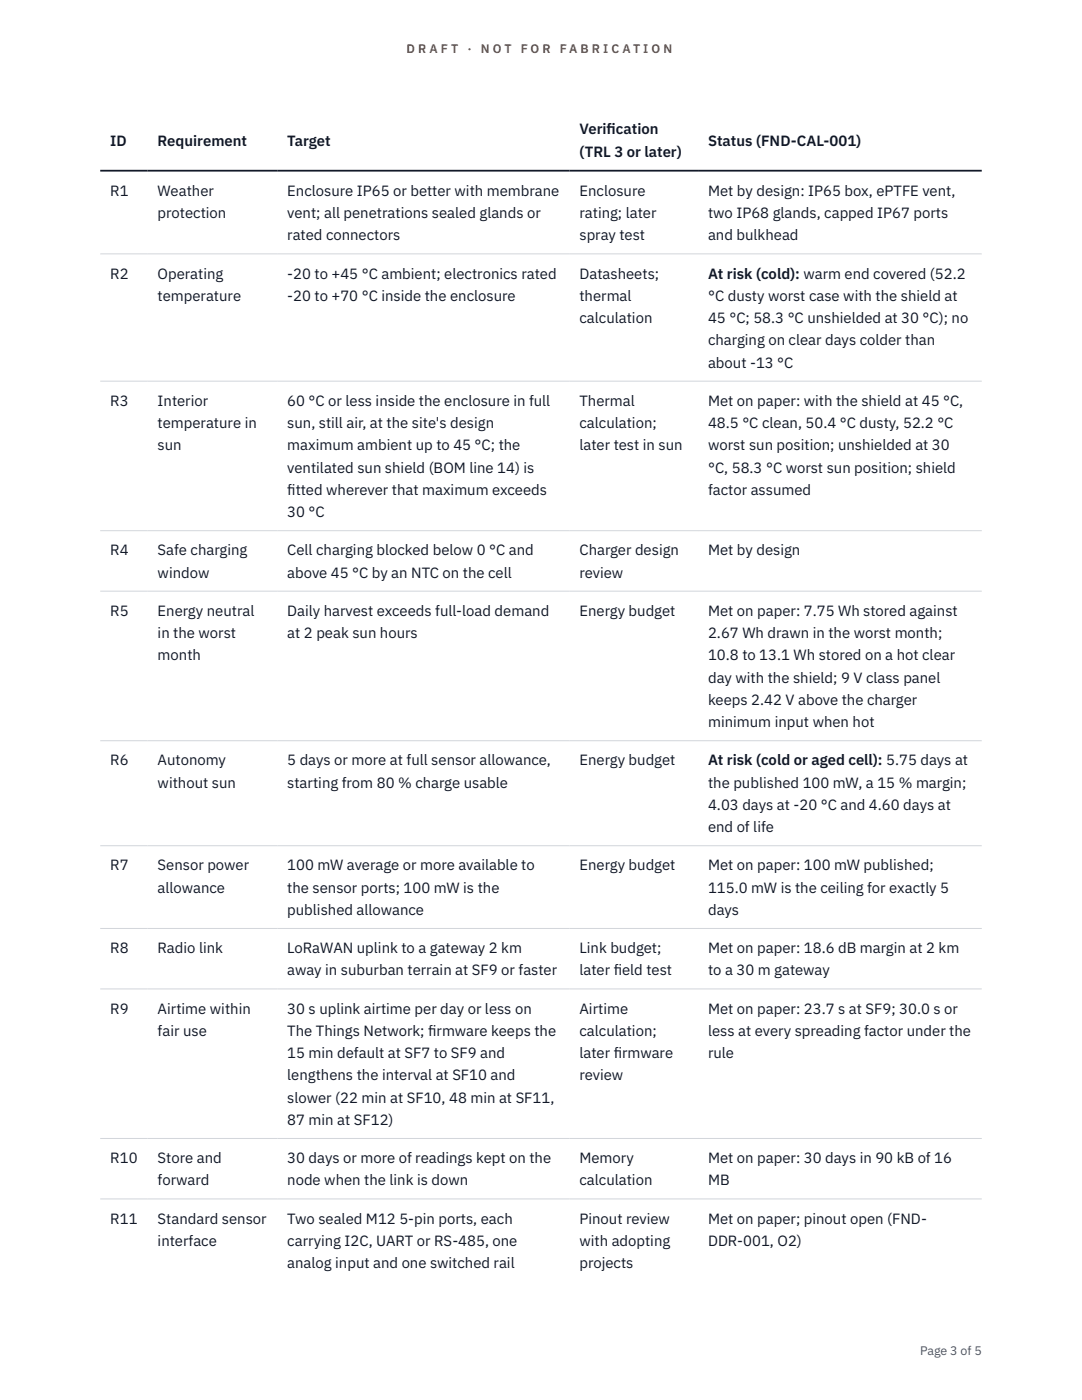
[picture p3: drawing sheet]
<svg xmlns="http://www.w3.org/2000/svg" width="216mm" height="279mm" viewBox="0 0 216 279" stroke-linecap="round" stroke-linejoin="round" font-family="sans-serif">
<defs><g id="words">
<g font-size="3" fill="#111827">
<text x="22" y="29.1">ID</text>
<text x="31.5" y="29.1">Requirement</text>
<text x="57.3" y="29.1">Target</text>
<text x="115.6" y="26.8">Verif</text>
<text x="121.1" y="26.8">ication</text>
<text x="141.3" y="29.1">Status (FND-CAL-001)</text>
<text x="115.6" y="31.3">(TRL 3 or later)</text>
<text x="22" y="39.1">R1</text>
<text x="31.5" y="39.1">Weather</text>
<text x="57.3" y="39.1">Enclosure IP65 or better with membrane</text>
<text x="115.6" y="39.1">Enclosure</text>
<text x="141.3" y="39.1">Met by design: IP65 box, ePTFE vent,</text>
<text x="31.5" y="43.5">protection</text>
<text x="57.3" y="43.5">vent; all penetrations sealed glands or</text>
<text x="57.3" y="48">rated connectors</text>
<text x="115.6" y="43.5">rating; later</text>
<text x="115.6" y="48">spray test</text>
<text x="141.3" y="43.5">two IP68 glands, capped IP67 ports</text>
<text x="141.3" y="48">and bulkhead</text>
<text x="22" y="55.6">R2</text>
<text x="31.5" y="55.6">Operating</text>
<text x="57.3" y="55.6">-20 to +45 °C ambient; electronics rated</text>
<text x="115.6" y="55.6">Datasheets;</text>
<text x="141.3" y="55.6">At risk (cold): warm end covered (52.2</text>
<text x="31.5" y="60">temperature</text>
<text x="57.3" y="60">-20 to +70 °C inside the enclosure</text>
<text x="115.6" y="60">thermal</text>
<text x="115.6" y="64.5">calculation</text>
<text x="141.3" y="60">°C dusty worst case with the shield at</text>
<text x="141.3" y="64.5">45 °C; 58.3 °C unshielded at 30 °C); no</text>
<text x="141.3" y="68.9">charging on clear days colder than</text>
<text x="141.3" y="73.4">about -13 °C</text>
<text x="22" y="81">R3</text>
<text x="31.5" y="81">Interior</text>
<text x="57.3" y="81">60 °C or less inside the enclosure in full</text>
<text x="115.6" y="81">Thermal</text>
<text x="141.3" y="81">Met on paper: with the shield at 45 °C,</text>
<text x="31.5" y="85.4">temperature in</text>
<text x="31.5" y="89.9">sun</text>
<text x="57.3" y="85.4">sun, still air, at the site's design</text>
<text x="57.3" y="89.9">maximum ambient up to 45 °C; the</text>
<text x="115.6" y="85.4">calculation;</text>
<text x="115.6" y="89.9">later test in sun</text>
<text x="141.3" y="85.4">48.5 °C clean, 50.4 °C dusty, 52.2 °C</text>
<text x="141.3" y="89.9">worst sun position; unshielded at 30</text>
<text x="57.3" y="94.3">ventilated sun shield (BOM line 14) is</text>
<text x="141.3" y="94.3">°C, 58.3 °C worst sun position; shield</text>
<text x="57.3" y="98.8">f</text>
<text x="57.3" y="98.8">itted wherever that maximum exceeds</text>
<text x="141.3" y="98.8">factor assumed</text>
<text x="57.3" y="103.2">30 °C</text>
<text x="22" y="110.8">R4</text>
<text x="31.5" y="110.8">Safe charging</text>
<text x="57.3" y="110.8">Cell charging blocked below 0 °C and</text>
<text x="115.6" y="110.8">Charger design</text>
<text x="141.3" y="110.8">Met by design</text>
<text x="31.5" y="115.3">window</text>
<text x="57.3" y="115.3">above 45 °C by an NTC on the cell</text>
<text x="115.6" y="115.3">review</text>
<text x="22" y="122.9">R5</text>
<text x="31.5" y="122.9">Energy neutral</text>
<text x="57.3" y="122.9">Daily harvest exceeds full-load demand</text>
<text x="115.6" y="122.9">Energy budget</text>
<text x="141.3" y="122.9">Met on paper: 7.75 Wh stored against</text>
<text x="31.5" y="127.3">in the worst</text>
<text x="31.5" y="131.8">month</text>
<text x="57.3" y="127.3">at 2 peak sun hours</text>
<text x="141.3" y="127.3">2.67 Wh drawn in the worst month;</text>
<text x="141.3" y="131.8">10.8 to 13.1 Wh stored on a hot clear</text>
<text x="141.3" y="136.2">day with the shield; 9 V class panel</text>
<text x="141.3" y="140.7">keeps 2.42 V above the charger</text>
<text x="141.3" y="145.1">minimum input when hot</text>
<text x="22" y="152.7">R6</text>
<text x="31.5" y="152.7">Autonomy</text>
<text x="57.3" y="152.7">5 days or more at full sensor allowance,</text>
<text x="115.6" y="152.7">Energy budget</text>
<text x="141.3" y="152.7">At risk (cold or aged cell): 5.75 days at</text>
<text x="31.5" y="157.2">without sun</text>
<text x="57.3" y="157.2">starting from 80 % charge usable</text>
<text x="141.3" y="157.2">the published 100 mW, a 15 % margin;</text>
<text x="141.3" y="161.6">4.03 days at -20 °C and 4.60 days at</text>
<text x="141.3" y="166.1">end of life</text>
<text x="22" y="173.7">R7</text>
<text x="31.5" y="173.7">Sensor power</text>
<text x="57.3" y="173.7">100 mW average or more available to</text>
<text x="115.6" y="173.7">Energy budget</text>
<text x="141.3" y="173.7">Met on paper: 100 mW published;</text>
<text x="31.5" y="178.1">allowance</text>
<text x="57.3" y="178.1">the sensor ports; 100 mW is the</text>
<text x="141.3" y="178.1">115.0 mW is the ceiling for exactly 5</text>
<text x="57.3" y="182.6">published allowance</text>
<text x="141.3" y="182.6">days</text>
<text x="22" y="190.2">R8</text>
<text x="31.5" y="190.2">Radio link</text>
<text x="57.3" y="190.2">LoRaWAN uplink to a gateway 2 km</text>
<text x="115.6" y="190.2">Link budget;</text>
<text x="141.3" y="190.2">Met on paper: 18.6 dB margin at 2 km</text>
<text x="57.3" y="194.7">away in suburban terrain at SF9 or faster</text>
<text x="115.6" y="194.7">later f</text>
<text x="122.5" y="194.7">ield test</text>
<text x="141.3" y="194.7">to a 30 m gateway</text>
<text x="22" y="202.3">R9</text>
<text x="31.5" y="202.3">Airtime within</text>
<text x="57.3" y="202.3">30 s uplink airtime per day or less on</text>
<text x="115.6" y="202.3">Airtime</text>
<text x="141.3" y="202.3">Met on paper: 23.7 s at SF9; 30.0 s or</text>
<text x="31.5" y="206.7">fair use</text>
<text x="57.3" y="206.7">The Things Network; f</text>
<text x="85.4" y="206.7">irmware keeps the</text>
<text x="115.6" y="206.7">calculation;</text>
<text x="141.3" y="206.7">less at every spreading factor under the</text>
<text x="57.3" y="211.2">15 min default at SF7 to SF9 and</text>
<text x="57.3" y="215.6">lengthens the interval at SF10 and</text>
<text x="115.6" y="211.2">later f</text>
<text x="115.6" y="215.6">review</text>
<text x="122.5" y="211.2">irmware</text>
<text x="141.3" y="211.2">rule</text>
<text x="57.3" y="220.1">slower (22 min at SF10, 48 min at SF11,</text>
<text x="57.3" y="224.5">87 min at SF12)</text>
<text x="22" y="232.1">R10</text>
<text x="31.5" y="232.1">Store and</text>
<text x="57.3" y="232.1">30 days or more of readings kept on the</text>
<text x="115.6" y="232.1">Memory</text>
<text x="141.3" y="232.1">Met on paper: 30 days in 90 kB of 16</text>
<text x="31.5" y="236.6">forward</text>
<text x="57.3" y="236.6">node when the link is down</text>
<text x="115.6" y="236.6">calculation</text>
<text x="141.3" y="236.6">MB</text>
<text x="22" y="244.2">R11</text>
<text x="31.5" y="244.2">Standard sensor</text>
<text x="57.3" y="244.2">Two sealed M12 5-pin ports, each</text>
<text x="115.6" y="244.2">Pinout review</text>
<text x="141.3" y="244.2">Met on paper; pinout open (FND-</text>
<text x="31.5" y="248.6">interface</text>
<text x="57.3" y="248.6">carrying I2C, UART or RS-485, one</text>
<text x="115.6" y="248.6">with adopting</text>
<text x="141.3" y="248.6">DDR-001, O2)</text>
<text x="57.3" y="253.1">analog input and one switched rail</text>
<text x="115.6" y="253.1">projects</text>
</g>
<g font-size="2.5" fill="#b45309">
<text x="81.1" y="10.5">D R A F T</text>
<text x="93.3" y="10.5">·</text>
<text x="95.9" y="10.5">N O T</text>
<text x="103.9" y="10.5">F O R</text>
<text x="111.7" y="10.5">F A B R I C A T I O N</text>
</g>
<text font-size="2.5" fill="#4b5563" x="183.6" y="270.3">Page 3 of 5</text>
</g></defs>
<path d="M20 50.7h175.9M20 76.1h175.9M20 105.9h175.9M20 118h175.9M20 147.8h175.9M20 168.8h175.9M20 185.3h175.9M20 197.4h175.9M20 227.2h175.9M20 239.3h175.9" fill="none" stroke="#d1d5db" stroke-width=".2"/>
<path d="M20 34.1h175.9" fill="none" stroke="#111827" stroke-width=".35"/>
<use href="#words"/>
</svg>
